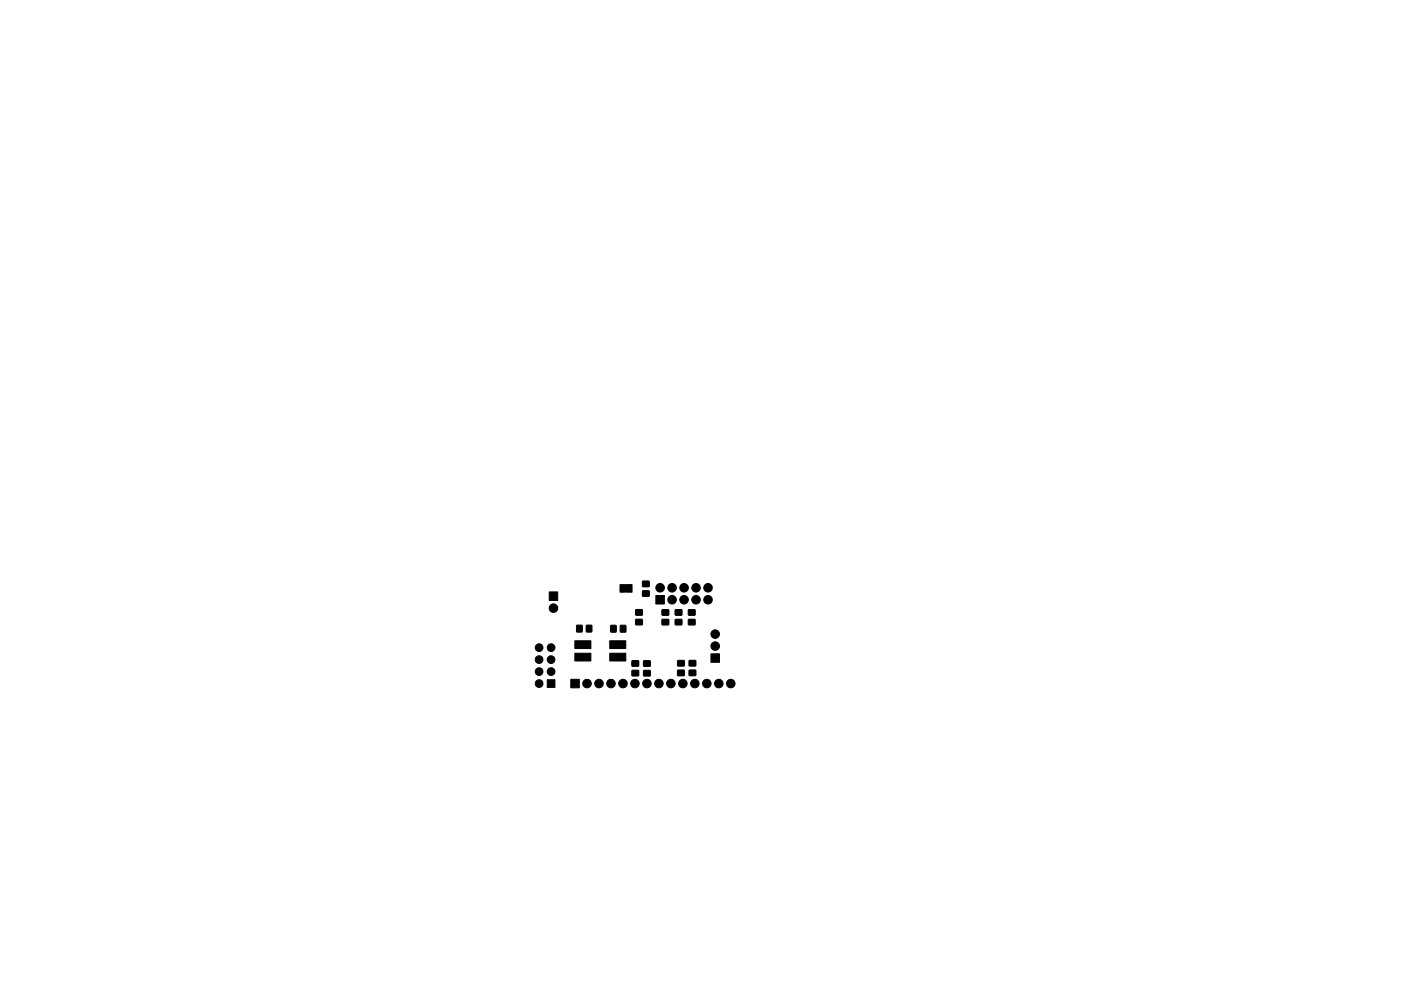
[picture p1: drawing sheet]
<svg xmlns="http://www.w3.org/2000/svg" width="297mm" height="210mm" viewBox="0 0 297 210" stroke-linecap="round" stroke-linejoin="round" font-family="sans-serif">
<g fill="#000" stroke="#000" stroke-width=".21">
<path d="M116.4 125.6h1.8v1.8h-1.8zM122.3 132.7h1.1v1.4l-1.1-.1zM121.9 136h3.4v1.6h-3.4zM124.3 132.7h1.2l-.1 1.4-1.1-.1zM129.5 132.7h1.1v1.4h-1.1zM131.5 124h2.5v1.6h-2.5zM131.5 132.7h1.2l-.1 1.4h-1.1zM129.3 136h3.4v1.6h-3.4zM134.8 131.4h1.3l.1 1.1-1.4 .1zM134.8 129.4l1.3-.1 .1 1.2h-1.4zM136.2 125.4l1.4-.1v1.2h-1.3zM136.2 123.3h1.4v1.1l-1.3 .1z"/>
<path d="M139.1 126.3h1.8v1.8h-1.8zM140.4 131.4h1.3l.1 1.1-1.4 .1zM140.4 129.4l1.3-.1 .1 1.2h-1.4zM143.2 131.4h1.3l.1 1.1-1.4 .1zM143.2 129.4l1.3-.1 .1 1.2h-1.4zM146 131.4h1.3l.1 1.1-1.4 .1zM146 129.4l1.3-.1 .1 1.2h-1.4zM116 144.2h1.7v1.6h-1.7zM121 144.1h1.8v1.8h-1.8zM121.9 138.6h3.4v1.6h-3.4zM129.3 138.6h3.4v1.6h-3.4zM134 142.2h1.4v1.1l-1.4 .1z"/>
<path d="M134 140.2h1.4v1.1l-1.4 .1zM136.5 142.3l1.3-.1 .1 1.2h-1.4zM136.5 140.2h1.3l.1 1.1-1.4 .1zM143.7 142.2h1.3l.1 1.1-1.4 .1zM143.7 140.2l1.3-.1 .1 1.2h-1.4zM146.1 142.2h1.4v1.1l-1.3 .1zM146.1 140.1h1.4v1.1l-1.3 .1zM150.7 138.7h1.8v1.8h-1.8z"/>
<circle cx="114.3" cy="139.9" r=".82"/>
<circle cx="114.3" cy="137.4" r=".82"/>
<circle cx="116.8" cy="137.4" r=".82"/>
<circle cx="116.8" cy="139.9" r=".82"/>
<circle cx="117.3" cy="129" r=".9"/>
<circle cx="140" cy="124.7" r=".9"/>
<circle cx="142.5" cy="124.7" r=".9"/>
<circle cx="142.5" cy="127.3" r=".9"/>
<circle cx="145" cy="124.7" r=".9"/>
<circle cx="145" cy="127.3" r=".9"/>
<circle cx="147.6" cy="127.3" r=".9"/>
<circle cx="147.6" cy="124.7" r=".9"/>
<circle cx="150.1" cy="127.3" r=".9"/>
<circle cx="150.1" cy="124.7" r=".9"/>
<circle cx="151.6" cy="137.1" r=".9"/>
<circle cx="151.6" cy="134.5" r=".9"/>
<circle cx="114.3" cy="145" r=".82"/>
<circle cx="114.3" cy="142.5" r=".82"/>
<circle cx="116.8" cy="142.5" r=".82"/>
<circle cx="124.5" cy="145" r=".9"/>
<circle cx="127" cy="145" r=".9"/>
<circle cx="129.5" cy="145" r=".9"/>
<circle cx="132.1" cy="145" r=".9"/>
<circle cx="134.6" cy="145" r=".9"/>
<circle cx="137.2" cy="145" r=".9"/>
<circle cx="139.7" cy="145" r=".9"/>
<circle cx="142.2" cy="145" r=".9"/>
<circle cx="144.8" cy="145" r=".9"/>
<circle cx="147.3" cy="145" r=".9"/>
<circle cx="149.9" cy="145" r=".9"/>
<circle cx="152.4" cy="145" r=".9"/>
<circle cx="154.9" cy="145" r=".9"/>
</g>
</svg>
